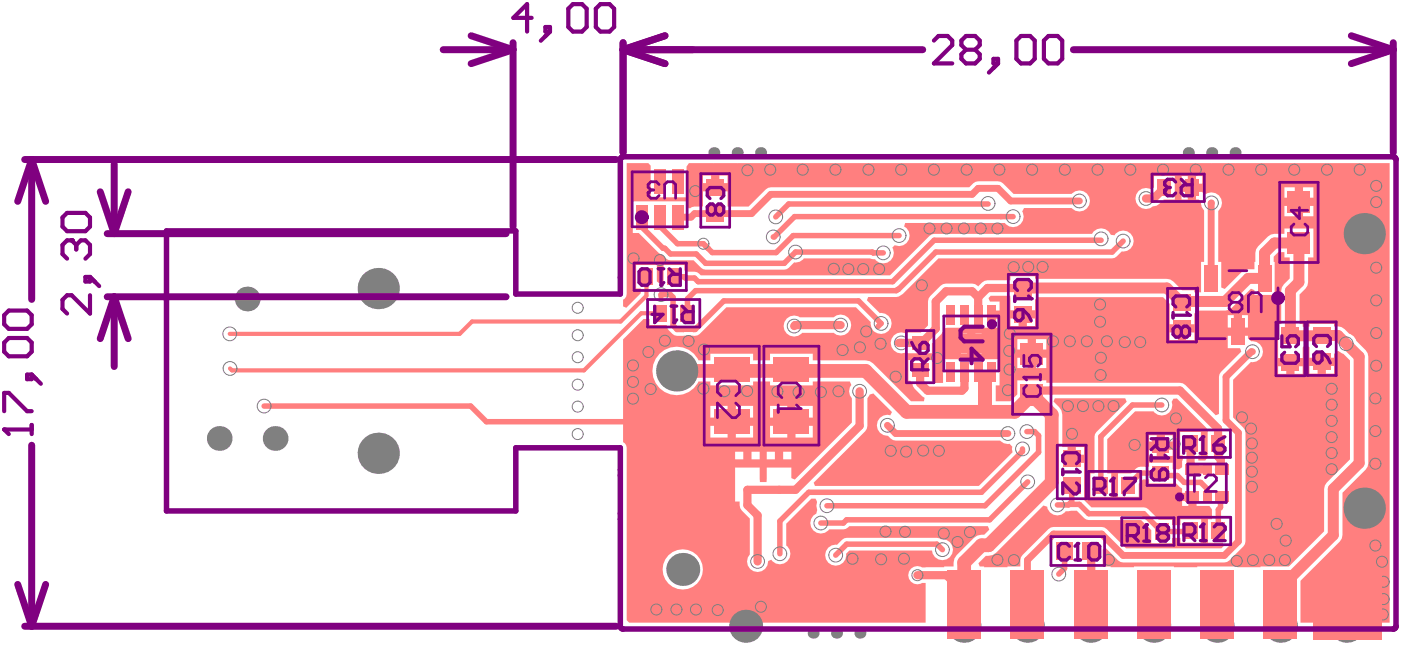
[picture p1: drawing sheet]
<svg xmlns="http://www.w3.org/2000/svg" width="169mm" height="78mm" viewBox="0 0 169 78" stroke-linecap="round" stroke-linejoin="round" font-family="sans-serif">
<g fill="#ff7f7f">
<path d="M118.2 45h1.7v4.9h-1.7z"/>
<path d="M115 40.3h4.8v2.4h-4.8z"/>
<path d="M105.1 47.7l.5-.1 2.2 2.2-.2 .4a1.26 1.26 0 0 0-1.6 1.1 1.26 1.26 0 0 0 1.3 1.4l.6 .5h.4h12.6a1.16 1.16 0 0 0 1.1 .4l.4 .4-.1 .3 .1 .4-4.1 4h-19.8l-.2-.4 6.3-6.2 .2-.3v-.3v-3.4z"/>
<path d="M127.5 48.1h8.5l.2 .5-3.9 3.9v4.7h-.5v2.9h2.5v-2.9h-.5v-4.1l3.4-3.4h2.2a1.26 1.26 0 0 0 1.6 .4 1.26 1.26 0 0 0 .6-1.5l.2-.4h.4l3.7 3.6 .1 3.5-.3 .4h-.9v-.7h.3v-2.8h-2.5v2.8h.4v.7h-.1v.7l-.1 .1-.3 .2h-.8v-.8h-2.8v.5a1.83 1.83 0 0 0-2.2 .8h-1.6v2.9h2.5v-1.6l.6-.6h.7v.5h3.2l.8 .6v.6h1.2v.5h.5v1h1.6l.3 .5v1.2h-.5v2.8h1.8l.1 .4-.3 .3h-11.5l-2.6-2.5-.3-.1h-5.9l-.3 .1-.3 .1-3.1 3.2-.2 .3-.1 .3v.8h-1.5v.1h-2.8v-.1h-.6l-.1-.4 .9-.9 .8-.1 .4-.3 5.7-5.7 .5 .1a1.24 1.24 0 0 0 .9 1.1 1.24 1.24 0 0 0 1.3-.5l1.3-.1 1 .9 .5 .3h6.3l1.3 1.2v1.6h2.5v-.7h1v.6h2.5v-2.8h-2.5v.7h-1v-.7h-1.6l-1.6-1.4-6.6-.1-.8-.8-.1-4.6h-1.5v-.5h-.5v-1.4h-.6v-3.9l-.1-.5-.3-.4-.7-.7zM140.8 52.6v.8h.9v-.8zM138.9 52.6v.8h.9v-.8zM130 54v1h1v-1zM140.8 54.4v.7h.9v-.7zM138.9 54.4v.7h.9v-.7zM142.9 60.6v.5h.7v-.5z"/>
<path d="M75.7 19.7h2.7l.2 .3v3.8h4.4v-3.7l.3-.4h84.7v55.6h-10.8v-5.1l4.7-4.7 .3-.4 .1-.4v-5.1l2.8-2.8 .2-.4 .1-.4v-12.9l-.1-.4-.2-.4-1.2-1.1a1.14 1.14 0 0 0-.8-.9 1.75 1.75 0 0 0-1.9-.9v-.3h-2.9v.4h-.8v-.3h-.4v-3.6l.9-1.1 .1-.4v-3h.6v-3.5h-3.5v.7h-1.2h-.4l-.3 .3-1.2 1.2-.3 .3-.1 1.5h-.1v.9l-1.1 .1-.4 .3-2.1 2-.4-.2v-3.1h-.4v-6.1a1.26 1.26 0 0 0 .2-1.7 1.26 1.26 0 0 0-1.7-.3l-.4-.3h-.7v.9h.3l.3 .3a1.19 1.19 0 0 0 .3 1v6.2h-.3v3.7h-.8v-.2h-1.5l-1.1-1.1-.3-.2-.5-.1h-15.9v-.3h-3v.5h-2.7h-.4l-.8 .7-.3-.3h-.4h-3.2h-.3l-.3 .2-1.5 1.6v.3v2.9l-.9 .9-1.9 .1a1.27 1.27 0 0 0-1.7 1.1 1.27 1.27 0 0 0 1.7 1.2l3.2 .1v-1.2l1.2-1.1 .2-.3v-.4l.4-.1h5v-1.6h.5v-.5h.9v-1.1h-1.2l-.1-.4 .2-.3h2.4v1.8h3v-1.3l.3-.3h15.2l.8 .8v2.5h3v-1.3l.2-.4h3.5h.4l.4-.3 2.3-2.3 .4 .2v.5h2.5v-4h-.2v-.6l.6-.5h.7v.6h.7v2.6l-.7 .7-.3 .3v.4v4.1h-.4v4.1h3v-1.3l.3-.3h.1l.4 .3v1.2h2.9v-.4l.5-.4 .7 .3 .8 .9v11.9l-2.8 2.8-.3 .4-.1 .4v5.1l-4.2 4.3h-3.5v.1h-2.8v-.1h-4.8v.1l-7.6-.1v.1h-2.9v-.1h-.8l-.1-.4v-1.7l.4-.1 1.4 1.4 .3 .2 .4 .1h12.2l.3-.1 .3-.2 1.7-1.7 .2-.2v-.4v-13.1v-.3l-.2-.3-1.3-1.3v-4.5l2.2-2.2a1.26 1.26 0 0 0 1.5-1.2 1.26 1.26 0 0 0-1.4-1.2l-.5-.4v-.3h-2.4v1.5h1.4l.2 .4-2.6 2.7-.1 .3v4.5l-.4 .2-3.6-3.7-.3-.2h-.4h-16.1v-.3h-3.5v1.7l-.9 .8h-1.8v-1.9h.5v-3.2h-6.8v2.9h-1.1l-.3-.3v-2.5h-2.8v2.5h.2l.3 .3v.4l.3 .3 1.2 1.1-.1 .4h-1.6l-4.6-4.6-.4-.2-.5-.1h-6.4v-.9h-5.1v.9h-2.1v-.9h-5.1v.9h-1.5l-.1-.2a2.93 2.93 0 0 0-4.4-.8 2.93 2.93 0 0 0 .1 4.5 2.93 2.93 0 0 0 4.4-1h1.5v.5h5.1v-.5h2.1v.5h5.1v-.5h4.5l.2 .4a1.2 1.2 0 0 0 .1 1.6v3l-6.9 6.9-.5-.2v-1.3h-2.9l-.1 1.8h-.8v-1.8h-3v4.1h.6l.1 .8 1.1 1.3v4.3a1.27 1.27 0 0 0 .5 2.1 1.27 1.27 0 0 0 1.7-1.3l.4-.2 .2 .2a1.27 1.27 0 0 0 1.8 0 1.27 1.27 0 0 0-.2-1.9v-2.6l3.1-3h.5l.2 .4-.1 .4a.85 .85 0 0 1-.4 1.2 1.27 1.27 0 0 0 .1 1.9 1.27 1.27 0 0 0 1.8-.2h1.7l.3-.1 .4-.3h16.8l.2 .4-.6 .6-.9 .1-.4 .3-2.1 2.1-.2 .4-.1 1-3.4 .1h-.5l-.1-.1a1.1 1.1 0 0 0-1.5 1.1 1.1 1.1 0 0 0 1.6 .9h.5v4.8h-35.9l-.3-.3v-20.9v-.3l-.4-.4v-12.4l2.5-2.5h.7v.8h2.1a1.65 1.65 0 0 0 2.1 1.3h1.3l.6-.2 3.2-3.3h15.6l1.8 1.8a1.27 1.27 0 0 0 1.2 1.5 1.27 1.27 0 0 0 1.4-1.4 1.27 1.27 0 0 0-1.5-1.2l-1.5-1.5 .1-.4 3.7-.1 .5-.3 4.3-4.3h21l.6-.2 .6-.6a1.26 1.26 0 0 0 1.3-1.8 1.26 1.26 0 0 0-2.2-.2h-.4l-.3-.4a1.26 1.26 0 0 0-2 .3h-19.4l-5 5h-22.9l-.5-.4-1.1-.1-.4-.1v-.7h-2.5v2.1l-.4 .2-.4-.3v-2h-2.5v2.9h.5v.6l-1.7 1.7-.4-.2v-.8l.4-.4v-.3zM86.9 21.2v.9h1v-.9zM85 21.2v.9h.9v-.9zM144.6 21.3v.9h.7v-.9zM142.8 21.3v.9h.8v-.9zM137.6 23.1a1.3 1.3 0 0 0 0 1.8 1.3 1.3 0 0 0 1.8 0h.4l.3-.2 .5-.6h1.4v-2.8h-2.5v1.3l-.3 .3a1.22 1.22 0 0 0-1.6 .2zM157.5 22.6v1.3h1.2v-1.3zM155.2 22.6v1.3h1.3v-1.3zM142.8 23.2v.9h.8v-.9zM76.5 24.3v3.9h.7l2.4 2.4 .4 .1 .7 .7 3.1 .1 .9 .9 .6 .2h9.5l.5-.2 .7-.7a1.13 1.13 0 0 0 1.1-.5h8.1l.6 .1a1.25 1.25 0 0 0 1.7 .3 1.25 1.25 0 0 0 .3-1.7l.4-.3a1.26 1.26 0 0 0 1.6-.6 1.26 1.26 0 0 0-.5-1.6l.1-.5h12.1a1.25 1.25 0 0 0 1.7 .3 1.25 1.25 0 0 0 .3-1.6l.3-.5h5.7a1.27 1.27 0 0 0 1.9 .1 1.27 1.27 0 0 0 0-1.8 1.27 1.27 0 0 0-1.9 0h-7l-1.5-1.4-2.8-.1-.3 .1-.3 .2-.4 .4h-24l-.4 .1-.2 .2-2.1 2.1h-2.6v-1.9h-2.9v1.9h-1l-.6 .2-.4-.2v-.7zM157.5 24.9v1.2h1.2v-1.2zM155.2 24.9v1.2h1.3v-1.2zM95.1 38.5a1.27 1.27 0 0 0 0 1.8 1.27 1.27 0 0 0 1.8-.1h3.9a1.27 1.27 0 0 0 1.7 0 1.27 1.27 0 0 0 0-1.8 1.27 1.27 0 0 0-1.7 0h-4.1a1.22 1.22 0 0 0-1.6 .1zM124.1 38.5v.9h1v-.9zM122.1 38.5v.9h1v-.9zM150.1 38.1v1.5h.7v-1.5zM148.4 38.1v1.5h.7v-1.5zM120.4 38.5v1.1h.4v-1.1zM117.9 40.3v.7h.8v-.7zM116.1 40.3v.7h.8v-.7zM143.4 40.2v.9h1v-.9zM141.4 40.2v.9h1v-.9zM125.2 41v1.2h1.3v-1.2zM123 41v1.2h1.2v-1.2zM117.9 42v.8h.8v-.8zM116.1 42v.8h.8v-.8zM125.2 43.2v1.3h1.3v-1.3zM123 43.2v1.3h1.2v-1.3zM160.3 44.2v1h.9v-1zM158.3 44.2v1h1v-1zM156.5 44.3v.9h1v-.9zM154.5 44.3v.9h1v-.9zM96.2 49.1v1.4h2v-1.4zM88.9 49.1v1.4h2.1v-1.4zM93.1 49.1v1.4h2.1v-1.4zM85.9 49.1v1.4h2v-1.4zM96.2 51.5v1.4h2v-1.4zM93.1 51.5v1.4h2.1v-1.4zM88.9 51.5v1.4h2.1v-1.4zM85.9 51.5v1.4h2v-1.4zM94.7 54.6v.9h.9v-.9zM92.7 54.6v.9h1v-.9zM90.8 54.6v.9h1v-.9zM88.8 54.6v.9h1v-.9zM100.1 66.2a1.27 1.27 0 0 0 .5 2.1 1.27 1.27 0 0 0 1.7-1.4l.4-.4h10a1.27 1.27 0 0 0 1.3 1.2 1.27 1.27 0 0 0 1.2-1.4 1.27 1.27 0 0 0-1.5-1.1l-.5-.2h-10.9l-.5 .2-.6 .7h-.7zM80.1 68.8a2.45 2.45 0 0 0 4.9 0 2.45 2.45 0 0 0-4.9 0z"/>
</g>
<path d="M78.1 33.4v2.3M79.8 37.2v.7M27.8 44.5l.2 .3" fill="none" stroke="#ff7f7f" stroke-width=".51"/>
<path d="M79.7 26.2v1.1l2.2 2.2M79.9 35.8v-.2h1.1l.3 .3M80.1 30h.3l.6 .7M81.5 33.4h1.2l.1 .2h1.1M81.8 39.8h2.2M84.1 35.1l-1 1v1.1M85 29.5l1.1 1M95.9 28.5l-2.1 2M96 26.2l-2.4 2.4h-.1M96.2 30.5l-1.4 1.3M102.3 62.8l-.4 .4h-2.7" fill="none" stroke="#ff7f7f" stroke-width=".66"/>
<path d="M81.9 26.2h1.6" fill="none" stroke="#ff7f7f" stroke-width=".83"/>
<path d="M103.9 47.3v4.2M108.7 41.4h.2" fill="none" stroke="#ff7f7f" stroke-width="1"/>
<circle cx="108.7" cy="41.4" r=".5" fill="#ff7f7f"/>
<path d="M105.5 30.5l1.3 .1M108.6 35l-.3 .1" fill="none" stroke="#ff7f7f" stroke-width=".66"/>
<circle cx="105.5" cy="30.5" r=".33" fill="#ff7f7f"/>
<g fill="none" stroke="#ff7f7f" stroke-width=".66">
<path d="M77.6 26.2v1.2l2.5 2.6M81 30.7h3.2l1.1 1.1M81.3 35.9v3.4l.5 .5M81.9 29.5h3.1M83.9 33.6l.5 .4M86.1 30.5h7.7M95.9 28.5h12.8M96 26.2h26.5M96.2 30.5h9.2h.1M106.5 39.1l-.4 .4M119.4 24.7h-24.1l-1.5 1.5M123.6 38h-3.7v2.9l-.6 .6"/>
<path d="M135.8 29.1l-1.4 1.4M142.9 39.7h2.9l.4 .4h3.4M56.9 49.1l1.9 1.9M117.4 41.5h3.8l1.2 1.2M123.6 54.3v.3l-5 4.9M124.1 52.2h.9M124.2 58.2l-4.6 4.6h-17.3M125.5 52.7v2M129.5 58.6v2l-.4 .4h-1.3M129.6 52.4l-.1 3M136.4 58.6l1.4-1.4h2.5l.3 .3h1.7l.8 .8h2l.8 .8v1M137.1 53.8l.1 .1h3.1"/>
<path d="M140.4 48.9h-3.5l-3.8 3.9v5.8M94.3 63v3.9M99.9 61.1h19.2M113.9 66.4l-.7-.6h-10.9l-1.3 1.3M128.7 66.6v2.1l-.7 .7M129.2 61h1.3l1.1 1.1h6.6l2.2 2.1h3.5M147.3 60.1l.2 .2v1l-.2 .3v2.6"/>
</g>
<path d="M96.1 39.3l-.1 .1M118.2 35.9l-.7-.7h-3.2l-1.2 1.2v3.3l-1.7 1.7h-2.5M118.2 35.9v2.1M123.6 34.8h-4.2l-1.2 1.1M140.7 22.7l-1.3 1.3M90.3 59.2v1.9l1.3 1.2M94.2 59.2h2M116.6 45v1.9l-.3 .3h-4.2M124.7 47.7l.5-.5h17.4l4.6 4.6v3.4l.4 .3v1l-.3 .2M143.9 53.6v2.6l.6 .5h1.4M110.9 69.5h3.5l2.1 2.1v.8" fill="none" stroke="#ff7f7f" stroke-width="1"/>
<path d="M122.7 49.8l2-2.1 2.4 2.4v8.2M116.5 68v3.6" fill="none" stroke="#ff7f7f" stroke-width="1.7"/>
<path d="M84 25.8l-.5 .4M117.5 23.5l.7-.7h2.4l1.6 1.5M146.4 24.5v9.1M107.3 51.4l1 1M151 42.7h.1M151.4 42.5h-.2l-3 3v5.3l1.5 1.5v13.1l-1.7 1.7h-12.2l-2.6-2.6h-5.9M124.2 67.7v4.7" fill="none" stroke="#ff7f7f" stroke-width=".83"/>
<path d="M141 34.8l1.7 1.6M150.9 33.6l-2.8 2.8M152.8 33.6v-3l1.2-1.2h3v4.7l-1 1v5.5M159.7 40.6l2-.1 2.6 2.6v12.9l-3.1 3.1v5.6M154.8 71v1.4" fill="none" stroke="#ff7f7f" stroke-width="1.3"/>
<path d="M57.1 38.9l-1.5 1.5M77.5 37.9h2.3M78.1 35.7l-3.1 3.2" fill="none" stroke="#ff7f7f" stroke-width=".51"/>
<circle cx="124.7" cy="42.7" r=".33" fill="#ff7f7f"/>
<path d="M84.1 35.1h24.2M85.3 31.8h9.5M106.5 39.1l-2.7-2.7h-16.3l-3.5 3.4M133.1 29h-20.2l-5 5h-23.5M134.4 30.5h-21.3l-4.5 4.5M31.9 49.1h25M58.8 51h29.6M118.6 59.5h-20.8l-3.5 3.5M122.4 42.7h2.3M125 52.2l.5 .5M125.5 54.7l-6.4 6.4" fill="none" stroke="#ff7f7f" stroke-width=".66"/>
<path d="M123.6 34.8h17.4M142.7 36.4h5.4M150.9 33.6h1.9M156 40.6h3.7M161.2 64.7l-6.4 6.3" fill="none" stroke="#ff7f7f" stroke-width="1.3"/>
<path d="M117.5 23.5h-24.3l-2.4 2.3h-6.8M122.2 24.3h8.3M108.3 52.4h13.5M127.3 64.5l-3.1 3.2" fill="none" stroke="#ff7f7f" stroke-width=".83"/>
<path d="M96.1 39.3h5.5M138.5 24h.9M90.3 59.2h3.9M103.9 51.5l-7.7 7.7M111.2 44.8v1.5l.9 .9M91.6 62.3v5.6M131.9 66.6v3.3" fill="none" stroke="#ff7f7f" stroke-width="1"/>
<path d="M57.1 38.9h17.9M77.5 37.9l-6.9 6.9h-42.6M27.8 40.4h27.8" fill="none" stroke="#ff7f7f" stroke-width=".51"/>
<path d="M81.8 44.8h22.8l5 5h13.1M127.1 58.3l-7.6 7.6h-.9l-2.1 2.1" fill="none" stroke="#ff7f7f" stroke-width="1.7"/>
<g fill="none" stroke="#808080" stroke-width=".12">
<circle cx="69.8" cy="37.2" r=".66"/>
<circle cx="76.6" cy="31.2" r=".66"/>
<circle cx="79.8" cy="31.4" r=".66"/>
<circle cx="79.9" cy="35.6" r=".83"/>
<circle cx="84" cy="23.1" r=".66"/>
<circle cx="85" cy="29.5" r=".66"/>
<circle cx="90.3" cy="20.6" r=".66"/>
<circle cx="93.1" cy="20.5" r=".66"/>
<circle cx="93.5" cy="28.6" r=".83"/>
<circle cx="93.8" cy="26.2" r=".83"/>
<circle cx="96" cy="39.4" r=".83"/>
<circle cx="96.2" cy="30.5" r=".83"/>
<circle cx="97" cy="20.5" r=".66"/>
<circle cx="100.8" cy="32.5" r=".66"/>
<circle cx="101" cy="20.5" r=".66"/>
<circle cx="101.6" cy="39.3" r=".83"/>
<circle cx="102.5" cy="32.5" r=".66"/>
<circle cx="104.3" cy="32.5" r=".66"/>
<circle cx="105" cy="20.5" r=".66"/>
<circle cx="106.3" cy="32.5" r=".66"/>
<circle cx="106.5" cy="39.1" r=".83"/>
<circle cx="106.8" cy="30.6" r=".83"/>
<circle cx="108.7" cy="28.5" r=".83"/>
<circle cx="108.9" cy="20.5" r=".66"/>
<circle cx="111.4" cy="34.5" r=".66"/>
<circle cx="112.3" cy="27.6" r=".66"/>
<circle cx="112.9" cy="20.5" r=".66"/>
<circle cx="114.4" cy="27.6" r=".66"/>
<circle cx="116.5" cy="27.6" r=".66"/>
<circle cx="116.8" cy="20.5" r=".66"/>
<circle cx="118.5" cy="27.6" r=".66"/>
<circle cx="119.4" cy="24.6" r=".83"/>
<circle cx="120.6" cy="27.6" r=".66"/>
<circle cx="120.8" cy="20.5" r=".66"/>
<circle cx="122.5" cy="26.2" r=".83"/>
<circle cx="122.5" cy="32.3" r=".66"/>
<circle cx="124.3" cy="32.3" r=".66"/>
<circle cx="124.7" cy="20.5" r=".66"/>
<circle cx="126" cy="32.3" r=".66"/>
<circle cx="128.7" cy="20.5" r=".66"/>
<circle cx="130.5" cy="24.3" r=".83"/>
<circle cx="132.7" cy="20.5" r=".66"/>
<circle cx="133" cy="38.9" r=".66"/>
<circle cx="133" cy="36.8" r=".66"/>
<circle cx="133.1" cy="28.9" r=".83"/>
<circle cx="135.8" cy="29.1" r=".83"/>
<circle cx="136.6" cy="20.5" r=".66"/>
<circle cx="138.5" cy="24" r=".83"/>
<circle cx="140.6" cy="20.5" r=".66"/>
<circle cx="144.5" cy="20.5" r=".66"/>
<circle cx="146.4" cy="24.5" r=".83"/>
<circle cx="148.5" cy="20.5" r=".66"/>
<circle cx="152.4" cy="20.5" r=".66"/>
<circle cx="156.4" cy="20.5" r=".66"/>
<circle cx="160.4" cy="20.5" r=".66"/>
<circle cx="164.3" cy="20.5" r=".66"/>
<circle cx="166.3" cy="24.4" r=".66"/>
<circle cx="166.3" cy="36.3" r=".66"/>
<circle cx="166.3" cy="22.5" r=".66"/>
<circle cx="166.3" cy="32.4" r=".66"/>
<circle cx="27.8" cy="40.4" r=".83"/>
<circle cx="27.8" cy="44.5" r=".83"/>
<circle cx="31.9" cy="49.1" r=".83"/>
<circle cx="69.8" cy="46.5" r=".66"/>
<circle cx="69.8" cy="40.5" r=".66"/>
<circle cx="69.8" cy="43.2" r=".66"/>
<circle cx="69.8" cy="52.5" r=".66"/>
<circle cx="69.8" cy="49.1" r=".66"/>
<circle cx="76.5" cy="46.2" r=".66"/>
<circle cx="76.5" cy="44.2" r=".66"/>
<circle cx="76.5" cy="48.2" r=".66"/>
<circle cx="78.4" cy="42.5" r=".66"/>
<circle cx="78.6" cy="47" r=".66"/>
<circle cx="80.4" cy="41.2" r=".66"/>
<circle cx="83.2" cy="41.2" r=".66"/>
<circle cx="85" cy="47" r=".66"/>
<circle cx="85.1" cy="42.2" r=".66"/>
<circle cx="87.5" cy="47.3" r=".66"/>
<circle cx="90.3" cy="47.3" r=".66"/>
<circle cx="94" cy="47.3" r=".66"/>
<circle cx="96.5" cy="47.4" r=".66"/>
<circle cx="99.2" cy="47.4" r=".66"/>
<circle cx="101.3" cy="47.3" r=".66"/>
<circle cx="101.8" cy="42.3" r=".66"/>
<circle cx="103.9" cy="47.3" r=".83"/>
<circle cx="103.9" cy="42" r=".66"/>
<circle cx="104.7" cy="40.1" r=".66"/>
<circle cx="106.4" cy="41.5" r=".66"/>
<circle cx="107.3" cy="51.4" r=".83"/>
<circle cx="107.7" cy="54.5" r=".66"/>
<circle cx="108.3" cy="45.5" r=".66"/>
<circle cx="108.9" cy="41.4" r=".83"/>
<circle cx="109.5" cy="54.6" r=".66"/>
<circle cx="111.6" cy="54.5" r=".66"/>
<circle cx="113.3" cy="43.3" r=".66"/>
<circle cx="113.5" cy="54.5" r=".66"/>
<circle cx="121.8" cy="47.2" r=".66"/>
<circle cx="121.8" cy="52.4" r=".83"/>
<circle cx="122" cy="42.4" r=".66"/>
<circle cx="122" cy="44.7" r=".66"/>
<circle cx="122.1" cy="40.3" r=".66"/>
<circle cx="123.6" cy="54.3" r=".83"/>
<circle cx="124.1" cy="52.2" r=".83"/>
<circle cx="124.2" cy="58.2" r=".83"/>
<circle cx="127.3" cy="41.2" r=".66"/>
<circle cx="129.1" cy="49.1" r=".66"/>
<circle cx="129.3" cy="41.2" r=".66"/>
<circle cx="129.6" cy="52.4" r=".66"/>
<circle cx="130.9" cy="49.1" r=".66"/>
<circle cx="131.4" cy="41.2" r=".66"/>
<circle cx="132.8" cy="49.1" r=".66"/>
<circle cx="133" cy="45.3" r=".66"/>
<circle cx="133.1" cy="43.2" r=".66"/>
<circle cx="133.8" cy="41.2" r=".66"/>
<circle cx="134.6" cy="49.1" r=".66"/>
<circle cx="136" cy="41.3" r=".66"/>
<circle cx="137.1" cy="53.8" r=".66"/>
<circle cx="137.8" cy="41.3" r=".66"/>
<circle cx="140.4" cy="48.9" r=".83"/>
<circle cx="142" cy="53.7" r=".66"/>
<circle cx="142.1" cy="50.6" r=".66"/>
<circle cx="150.1" cy="50.4" r=".66"/>
<circle cx="151.2" cy="51.8" r=".66"/>
<circle cx="151.3" cy="57" r=".66"/>
<circle cx="151.3" cy="55.3" r=".66"/>
<circle cx="151.3" cy="53.6" r=".66"/>
<circle cx="151.3" cy="58.8" r=".66"/>
<circle cx="151.4" cy="42.5" r=".83"/>
<circle cx="161" cy="48.9" r=".66"/>
<circle cx="161" cy="56.7" r=".66"/>
<circle cx="161" cy="54.8" r=".66"/>
<circle cx="161" cy="50.9" r=".66"/>
<circle cx="161" cy="52.8" r=".66"/>
<circle cx="161" cy="47" r=".66"/>
<circle cx="162.7" cy="41.5" r=".83"/>
<circle cx="166.2" cy="48.1" r=".66"/>
<circle cx="166.2" cy="52.1" r=".66"/>
<circle cx="166.2" cy="56" r=".66"/>
<circle cx="166.3" cy="40.3" r=".66"/>
<circle cx="166.3" cy="44.2" r=".66"/>
<circle cx="79.3" cy="73.7" r=".66"/>
<circle cx="81.8" cy="73.7" r=".66"/>
<circle cx="84.1" cy="73.7" r=".66"/>
<circle cx="86.7" cy="73.7" r=".66"/>
<circle cx="91.6" cy="67.9" r=".83"/>
<circle cx="92" cy="73.3" r=".66"/>
<circle cx="94.3" cy="66.9" r=".83"/>
<circle cx="99.2" cy="63.2" r=".83"/>
<circle cx="99.9" cy="61.1" r=".83"/>
<circle cx="101" cy="67.1" r=".83"/>
<circle cx="103" cy="67.5" r=".66"/>
<circle cx="106.5" cy="67.6" r=".66"/>
<circle cx="107" cy="64.2" r=".66"/>
<circle cx="109.3" cy="67.5" r=".66"/>
<circle cx="109.4" cy="64.3" r=".66"/>
<circle cx="110.9" cy="69.5" r=".66"/>
<circle cx="113.9" cy="66.4" r=".83"/>
<circle cx="114.1" cy="64.5" r=".66"/>
<circle cx="115.7" cy="65.5" r=".66"/>
<circle cx="117.2" cy="64.3" r=".66"/>
<circle cx="120.6" cy="67.7" r=".66"/>
<circle cx="122.6" cy="67.7" r=".66"/>
<circle cx="127.8" cy="61" r=".83"/>
<circle cx="128" cy="69.4" r=".83"/>
<circle cx="131.9" cy="69.9" r=".66"/>
<circle cx="134" cy="67.7" r=".66"/>
<circle cx="139.5" cy="69.9" r=".66"/>
<circle cx="147.1" cy="70.6" r=".66"/>
<circle cx="149.5" cy="67.8" r=".66"/>
<circle cx="151.4" cy="67.7" r=".66"/>
<circle cx="153.4" cy="67.7" r=".66"/>
<circle cx="154.3" cy="63.3" r=".66"/>
<circle cx="155.3" cy="67.7" r=".66"/>
<circle cx="155.4" cy="65.3" r=".66"/>
<circle cx="166.2" cy="65.9" r=".66"/>
<circle cx="167" cy="67.9" r=".66"/>
<circle cx="167.1" cy="74.3" r=".66"/>
<circle cx="167.2" cy="72.4" r=".66"/>
<circle cx="167.2" cy="70.3" r=".66"/>
</g>
<g fill="#808080">
<circle cx="101.1" cy="76.5" r=".66"/>
<circle cx="154.8" cy="75.7" r="1.99"/>
<circle cx="162.8" cy="75.7" r="1.99"/>
<circle cx="26.5" cy="53" r="1.5"/>
<circle cx="33.3" cy="53" r="1.5"/>
<circle cx="89.1" cy="18.5" r=".66"/>
<circle cx="86.3" cy="18.5" r=".66"/>
<circle cx="143.6" cy="18.5" r=".66"/>
<circle cx="149.3" cy="18.5" r=".66"/>
<circle cx="146.5" cy="18.5" r=".66"/>
<circle cx="29.9" cy="36.1" r="1.5"/>
<circle cx="90.1" cy="75.7" r="1.99"/>
<circle cx="82.5" cy="68.8" r="1.99"/>
<circle cx="116.5" cy="75.7" r="1.99"/>
<circle cx="98.3" cy="76.5" r=".66"/>
<circle cx="103.9" cy="76.5" r=".66"/>
<circle cx="124.2" cy="75.7" r="1.99"/>
<circle cx="131.8" cy="75.7" r="1.99"/>
<circle cx="139.5" cy="75.7" r="1.99"/>
<circle cx="45.7" cy="54.8" r="2.49"/>
<circle cx="81.8" cy="44.8" r="2.49"/>
<circle cx="91.9" cy="18.5" r=".66"/>
<circle cx="164.9" cy="28.2" r="2.49"/>
<circle cx="45.7" cy="34.9" r="2.49"/>
<circle cx="164.9" cy="61.4" r="2.49"/>
<circle cx="147.1" cy="75.7" r="1.99"/>
</g>
<g fill="#ff7f7f">
<path d="M81.2 20.4h1.4v3h-1.4z" fill-rule="evenodd"/>
<path d="M79.1 20.4h1.3v3h-1.3z" fill-rule="evenodd"/>
<path d="M85.4 21.6h2.1v2h-2.1z" fill-rule="evenodd"/>
<path d="M128.5 54.5h2.1v1.9h-2.1z" fill-rule="evenodd"/>
<path d="M136.2 63.2h1.7v2h-1.7z" fill-rule="evenodd"/>
<path d="M143.1 63.2h1.7v2h-1.7z" fill-rule="evenodd"/>
<path d="M139.6 63.2h1.6v2h-1.6z" fill-rule="evenodd"/>
<path d="M143.3 56.1h1.7v1.3h-1.7z" fill-rule="evenodd"/>
<path d="M139.3 53h2v1.7h-2z" fill-rule="evenodd"/>
<path d="M139.3 56.3h2v1.7h-2z" fill-rule="evenodd"/>
<path d="M141.8 35.5h2.1v2h-2.1z" fill-rule="evenodd"/>
<path d="M139.9 21.7h1.7v2h-1.7z" fill-rule="evenodd"/>
<path d="M143.2 21.7h1.7v2h-1.7z" fill-rule="evenodd"/>
<path d="M146.4 63.2h1.7v2h-1.7z" fill-rule="evenodd"/>
<path d="M146.8 56.1h1.7v1.3h-1.7z" fill-rule="evenodd"/>
<path d="M154.9 39.6h2.1v2h-2.1z" fill-rule="evenodd"/>
<path d="M154.9 42.8h2.1v2h-2.1z" fill-rule="evenodd"/>
<path d="M155.7 28h2.6v2.7h-2.6z" fill-rule="evenodd"/>
<path d="M82.3 36.9h1.6v2h-1.6z" fill-rule="evenodd"/>
<path d="M78.9 36.9h1.7v2h-1.7z" fill-rule="evenodd"/>
<path d="M79.1 24.8h1.3v2.9h-1.3z" fill-rule="evenodd"/>
<path d="M81.2 24.8h1.4v2.9h-1.4z" fill-rule="evenodd"/>
<path d="M80.6 32.5h1.7v1.9h-1.7z" fill-rule="evenodd"/>
<path d="M86.3 49.5h4.3v3h-4.3z" fill-rule="evenodd"/>
<path d="M86.3 43.2h4.3v3h-4.3z" fill-rule="evenodd"/>
<path d="M85.4 24.8h2.1v2h-2.1z" fill-rule="evenodd"/>
<path d="M116.1 36.9h1v2.3h-1z" fill-rule="evenodd"/>
<path d="M114.4 36.9h1v2.3h-1z" fill-rule="evenodd"/>
<path d="M114.4 43.8h1v2.4h-1z" fill-rule="evenodd"/>
<path d="M116.1 43.8h1v2.4h-1z" fill-rule="evenodd"/>
<path d="M119.4 36.9h1v2.3h-1z" fill-rule="evenodd"/>
<path d="M119.4 43.8h1v2.4h-1z" fill-rule="evenodd"/>
<path d="M127.7 65.5h2v2.2h-2z" fill-rule="evenodd"/>
<path d="M128.5 57.6h2.1v2h-2.1z" fill-rule="evenodd"/>
<path d="M132.2 57.6h1.7v2h-1.7z" fill-rule="evenodd"/>
<path d="M135.6 57.6h1.6v2h-1.6z" fill-rule="evenodd"/>
<path d="M141.8 38.7h2.1v2h-2.1z" fill-rule="evenodd"/>
<path d="M143.3 59.4h1.7v1.3h-1.7z" fill-rule="evenodd"/>
<path d="M143.1 52.6h1.6v2h-1.6z" fill-rule="evenodd"/>
<path d="M148.8 38.5h1.6v3.2h-1.6z" fill-rule="evenodd"/>
<path d="M146.8 59.4h1.7v1.3h-1.7z" fill-rule="evenodd"/>
<path d="M146.4 52.6h1.7v2h-1.7z" fill-rule="evenodd"/>
<path d="M145.6 32.1h1.6v3.1h-1.6z" fill-rule="evenodd"/>
<path d="M152.8 68.9h4v8.3h-4z" fill-rule="evenodd"/>
<path d="M155.7 23.1h2.6v2.6h-2.6z" fill-rule="evenodd"/>
<path d="M76.9 20.4h1.3v3h-1.3z" fill-rule="evenodd"/>
<path d="M116.6 40.7h1.6v1.6h-1.6z" fill-rule="evenodd"/>
<path d="M110.2 43.9h2v1.7h-2z" fill-rule="evenodd"/>
<path d="M110.2 40.6h2v1.7h-2z" fill-rule="evenodd"/>
<path d="M145.4 56.1h1v1.3h-1z" fill-rule="evenodd"/>
<path d="M123.4 46.4h2.6v2.6h-2.6z" fill-rule="evenodd"/>
<path d="M123.4 41.4h2.6v2.7h-2.6z" fill-rule="evenodd"/>
<path d="M122.6 33.8h2.1v2h-2.1z" fill-rule="evenodd"/>
<path d="M158.7 39.6h2.1v1.9h-2.1z" fill-rule="evenodd"/>
<path d="M158.7 42.7h2.1v2h-2.1z" fill-rule="evenodd"/>
<path d="M76.9 24.8h1.3v2.9h-1.3z" fill-rule="evenodd"/>
<path d="M77.3 32.5h1.7v1.9h-1.7z" fill-rule="evenodd"/>
<path d="M114.5 68.9h4v8.3h-4z" fill-rule="evenodd"/>
<path d="M117.7 36.9h1v2.3h-1z" fill-rule="evenodd"/>
<path d="M117.7 43.8h1v2.4h-1z" fill-rule="evenodd"/>
<path d="M129.8 68.9h4v8.3h-4z" fill-rule="evenodd"/>
<path d="M137.5 68.9h4v8.3h-4z" fill-rule="evenodd"/>
<path d="M122.2 68.9h4v8.3h-4z" fill-rule="evenodd"/>
<path d="M130.9 65.5h2v2.2h-2z" fill-rule="evenodd"/>
<path d="M145.4 59.4h1v1.3h-1z" fill-rule="evenodd"/>
<path d="M122.6 37h2.1v2h-2.1z" fill-rule="evenodd"/>
<path d="M158.8 69h8.3v8.3h-8.3z" fill-rule="evenodd"/>
<path d="M152 32.1h1.6v3.1h-1.6z" fill-rule="evenodd"/>
<path d="M93.5 49.5h4.3v3h-4.3z" fill-rule="evenodd"/>
<path d="M93.5 43.2h4.3v3h-4.3z" fill-rule="evenodd"/>
<path d="M145.1 68.9h4v8.3h-4z" fill-rule="evenodd"/>
</g>
<path d="M168.7 75.7v-56.4l-.1-.3-93.3-.1-.2 .1-.1 .3v16.2h-12.7v-7.6h-42.2v33.9h42.2v-7.7h12.7v21.6l.1 .3h.2h93.1M168.7 75.7v.2l-.3 .1" fill="none" stroke="#800080" stroke-width=".66"/>
<g fill="none" stroke="#800080" stroke-width=".33">
<path d="M76.4 20.8h6.7v6.6h-6.7zM76.6 31.8h6.4v3.3h-6.4zM78.3 36.2h6.3v3.3h-6.3zM78.3 23.3v.3l.4 .4h.6l.4-.4M80.3 24v-1.7l.4-.3h.6l.4 .3v1.7M84.7 21h3.5v6.5h-3.5zM109.6 40h3.3v6.3h-3.3zM114.1 38.2h6.6v6.6h-6.6zM121.9 33.2h3.5v6.4h-3.5zM139.2 21h6.4v3.4h-6.4zM141.1 34.9h3.5v6.4h-3.5zM144.8 34.8v6.1h3.3"/>
<path d="M148.5 32.7h2.2M154.2 38.9h3.5v6.5h-3.5zM154.5 34.8v6.1h-3.4M154.7 22h4.6v9.7h-4.6zM158 38.9h3.5v6.5h-3.5zM85.1 41.8h6.7v12h-6.7zM92.3 41.8h6.7v12h-6.7zM122.4 40.4h4.6v9.7h-4.6zM127.8 53.8h3.5v6.5h-3.5zM131.6 57h6.3v3.3h-6.3zM138.6 52.4h3.4v6.3h-3.4zM142.4 52h6.3v3.3h-6.3z"/>
<path d="M143.6 56.1h4.6v4.6h-4.6zM127 64.9h6.5v3.4h-6.5zM135.6 62.6h6.3v3.3h-6.3zM142.4 62.5h6.3v3.3h-6.3z"/>
</g>
<g fill="none" stroke="#800080" stroke-width=".84">
<path d="M3 19.3h71.5M3.8 19.3l1.7 5M3.8 19.3v16.9M3.8 19.3l-1.7 5M13.8 19.8v8.4M53.6 6h8.4M56.9 4.3l5.1 1.7M62 5.2v22.2M62 6l-5.1 1.7M75.3 5.2v13.2M75.3 6h36.2M75.3 6l5.1 1.7"/>
<path d="M80.4 4.3l-5.1 1.7M129.7 6h38.7M163.3 4.3l5.1 1.7M168.4 5.2v13.2M168.4 6l-5.1 1.7M12.1 23.2l1.7 5M13 35.9h48.2M13 28.2h48.2M13.8 35.9v8.4M13.8 35.9l1.7 5M13.8 35.9l-1.7 5M15.5 23.2l-1.7 5"/>
<path d="M3.8 53.8v21.9M2.1 70.6l1.7 5.1M3 75.7h71.5M5.5 70.6l-1.7 5.1"/>
</g>
<circle cx="78.3" cy="23.3" r=".17" fill="#800080"/>
<path d="M78.7 23l-.4 .3M78.7 23h.3M79.7 22.3l-.4-.3h-.6l-.4 .3v.3l.4 .4M94.1 48.9v.9M94.1 49.4h2.6M94.5 48.1l-.4-.5v-.9l.4-.4h1.8l.4 .4v.9l-.4 .5" fill="none" stroke="#800080" stroke-width=".33"/>
<circle cx="96.7" cy="49.4" r=".17" fill="#800080"/>
<path d="M96.3 48.9l.4 .5" fill="none" stroke="#800080" stroke-width=".33"/>
<path d="M140.8 23v.3l.3 .4h.7l.3-.4M142.8 21.7l.6 .6M144.1 21.7v2h-1l-.3-.4v-.6l.3-.4h1" fill="none" stroke="#800080" stroke-width=".4"/>
<circle cx="140.8" cy="23" r=".2" fill="#800080"/>
<path d="M81.1 37h.7M81.5 37v2M82.5 37l.6 .7M83.8 37v2h-1l-.3-.3v-.7l.3-.3h1M141.1 22.7l-.3 .3M141.1 22.7h.3M142.1 22l-.3-.3h-.7l-.3 .3v.3l.3 .4M154.9 40.6v1.3h1l-.3-.7v-.3l.3-.3h.7l.3 .3v.7l-.3 .3M155.3 42.6l-.4 .3v.7l.4 .3h1.3l.3-.3v-.7l-.3-.3" fill="none" stroke="#800080" stroke-width=".4"/>
<circle cx="81.5" cy="39" r=".2" fill="#800080"/>
<path d="M79.1 37v2l1-1h-1.3M81.8 38.7l-.3 .3M85.8 24l-.3-.3v-.7l.3-.3h1.3l.4 .3v.7l-.4 .3M86.5 25l.3-.3h.3l.4 .3v.6l-.4 .4h-.3l-.3-.4M86.5 25l-.4-.3h-.3l-.3 .3v.6l.3 .4h.3l.4-.4M86.5 25v.6M128.5 56.7v.7M128.5 57h1.9M128.8 56l-.3-.3v-.6l.3-.4h1.3l.3 .4v.6l-.3 .3" fill="none" stroke="#800080" stroke-width=".4"/>
<path d="M87.2 47.8l-.5-.4v-.9l.5-.4h1.7l.5 .4v.9l-.5 .4M88.9 48.7l.5 .5v.8l-.5 .5h-.4l-1.8-1.8v1.8" fill="none" stroke="#800080" stroke-width=".33"/>
<circle cx="130.4" cy="57" r=".2" fill="#800080"/>
<path d="M130.1 56.7l.3 .3M130.1 58.4l.3 .3v.7l-.3 .3h-.3l-1.3-1.3v1.3M132.2 59.1h1l.4-.3v-.7l-.4-.3h-1v2M132.9 59.1l.7 .7M134.2 59.8h.7M134.6 57.8v2" fill="none" stroke="#800080" stroke-width=".4"/>
<circle cx="134.6" cy="57.8" r=".2" fill="#800080"/>
<path d="M134.6 57.8l-.4 .3M135.9 57.8h1.3v.3l-1.3 1.4v.3M139.1 53h2v1l-.3 .4h-.7l-.3-.4v-1M139.1 55v.7M139.1 55.3h2M139.8 53.7l-.7 .7" fill="none" stroke="#800080" stroke-width=".4"/>
<circle cx="141.1" cy="55.3" r=".2" fill="#800080"/>
<path d="M141.8 37.8v.6M141.8 38.1h2M142.1 37.1l-.3-.3v-.7l.3-.3h1.3l.4 .3v.7l-.4 .3M139.5 56.7l-.4 .3v.7l.4 .3h1.3l.3-.3v-.7l-.3-.3h-.3l-.4 .3v1M140.8 55l.3 .3" fill="none" stroke="#800080" stroke-width=".4"/>
<path d="M156.4 27.1l-.3 .3v.7l.3 .3h1.3l.4-.3v-.7l-.4-.3M157.1 25.1v1.3l-1-1h2" fill="none" stroke="#800080" stroke-width=".33"/>
<circle cx="143.8" cy="38.1" r=".2" fill="#800080"/>
<path d="M142.8 39.8l.3-.4h.3l.4 .4v.6l-.4 .3h-.3l-.3-.3M142.8 39.8l-.4-.4h-.3l-.3 .4v.6l.3 .3h.3l.4-.3M142.8 39.8v.6M143.4 37.8l.4 .3M110.2 41.4l.3 .6 .7 .7M111.2 41.7l.3-.3h.3l.4 .3v.7l-.4 .3h-.6zM111.5 44.7v-1l-.3-.3h-.7l-.3 .3v1h2M112.2 43.4l-.7 .6M143.1 64.7h1l.3-.4v-.6l-.3-.4h-1v2M143.8 64.7l.6 .6M145.1 65.3h.7M145.4 63.3v2" fill="none" stroke="#800080" stroke-width=".4"/>
<circle cx="145.4" cy="63.3" r=".2" fill="#800080"/>
<path d="M136.2 64.7h1l.4-.3v-.7l-.4-.3h-1v2M136.9 64.7l.7 .7M138.2 65.4h.7M138.6 63.4v2M145.4 63.3l-.3 .4M146.8 63.7l.3-.4h.7l.3 .4v.3l-1.3 1.3h1.3" fill="none" stroke="#800080" stroke-width=".4"/>
<circle cx="138.6" cy="63.4" r=".2" fill="#800080"/>
<path d="M122.7 35.8v.6M122.7 36.1h1.9M123 35.1l-.3-.3v-.7l.3-.3h1.3l.3 .3v.7l-.3 .3M138.6 63.4l-.4 .3M140.2 64.4l-.3-.3v-.4l.3-.3h.7l.3 .3v.4l-.3 .3M140.2 64.4l-.3 .3v.4l.3 .3h.7l.3-.3v-.4l-.3-.3M140.2 64.4h.7" fill="none" stroke="#800080" stroke-width=".4"/>
<circle cx="124.6" cy="36.1" r=".2" fill="#800080"/>
<path d="M122.7 37.8l.3-.4h.6v1l-.3 .4h-.3l-.3-.4zM123.6 37.4l.7 .7 .3 .7M124.3 35.8l.3 .3M158.8 42.9l.3-.4h.7v1l-.3 .4h-.4l-.3-.4zM159.1 41.9l-.3-.4v-.6l.3-.4h1.4l.3 .4v.6l-.3 .4M159.8 42.5l.7 .7 .3 .7" fill="none" stroke="#800080" stroke-width=".4"/>
<path d="M.5 51.9h3.3M3.8 51.4v1.1" fill="none" stroke="#800080" stroke-width=".51"/>
<circle cx=".5" cy="51.9" r=".25" fill="#800080"/>
<path d="M.5 38.1l.6-.6h2.2l.5 .6v1.1l-.5 .5h-2.2l-.6-.5zM.5 51.9l.6 .6M.5 41.4l.6-.5h2.2l.5 .5v1.1l-.5 .6h-2.2l-.6-.6zM.5 49.7v-2.2h.6l2.2 2.2h.5M3.3 45.3h.5v.5h-.5zM3.8 45.3l1.1 1.1" fill="none" stroke="#800080" stroke-width=".51"/>
<path d="M79.6 32.5h.6M79.9 32.5v2M80.9 32.5l.7 .6M82.2 32.5v2h-1l-.3-.4v-.6l.3-.4h1" fill="none" stroke="#800080" stroke-width=".4"/>
<circle cx="79.9" cy="34.5" r=".2" fill="#800080"/>
<path d="M77.2 32.8l.4-.3h.6l.4 .3v1.3l-.4 .4h-.6l-.4-.4zM80.2 34.1l-.3 .4M129.3 66l-.4-.3h-.6l-.4 .3v1.3l.4 .4h.6l.4-.4M129.9 67.7h.7M130.3 65.7v2" fill="none" stroke="#800080" stroke-width=".4"/>
<circle cx="130.3" cy="65.7" r=".2" fill="#800080"/>
<path d="M143.1 54.1h1l.3-.3v-.7l-.3-.3h-1v2M143.7 54.1l.7 .7M145.1 54.8h.6M145.4 52.8v2M130.3 65.7l-.4 .3M131.6 66l.3-.3h.7l.3 .3v1.3l-.3 .4h-.7l-.3-.4z" fill="none" stroke="#800080" stroke-width=".4"/>
<path d="M143.7 57.4h1.3M144.4 57.4v2M145.7 57.7l.3-.3h.7l.3 .3v.4l-1.3 1.3h1.3" fill="none" stroke="#800080" stroke-width=".33"/>
<circle cx="145.4" cy="52.8" r=".2" fill="#800080"/>
<path d="M145.4 52.8l-.3 .3M146.7 53.8h1l.3 .3v.4l-.3 .3h-.6l-.4-.3zM148 52.8l-.6 .3-.7 .7" fill="none" stroke="#800080" stroke-width=".4"/>
<path d="M123.7 45.6h2M124.1 46.6l-.4 .3v.7l.4 .3h1.3l.3-.3v-.7l-.3-.3M125.7 45.3v.6" fill="none" stroke="#800080" stroke-width=".33"/>
<circle cx="123.7" cy="45.6" r=".17" fill="#800080"/>
<path d="M123.7 45.6l.4 .3M123.7 42.9v1.4h1l-.3-.7v-.3l.3-.4h.7l.3 .4v.6l-.3 .4" fill="none" stroke="#800080" stroke-width=".33"/>
<path d="M8.7 29h-.6l-.5 .6v1.1l.5 .6M10.3 33.5h.6v.5h-.6zM10.9 35.7v2.2l-2.2-2.2h-.6l-.5 .5v1.1l.5 .6M10.9 33.5l1.1 1.1" fill="none" stroke="#800080" stroke-width=".51"/>
<circle cx="8.7" cy="29" r=".25" fill="#800080"/>
<g fill="none" stroke="#800080" stroke-width=".51">
<path d="M64.3 2.2h-2.3l1.7-1.7v3.3M65.9 3.3h.6v.5h-.6zM66.5 3.8l-1.1 1.1M68.7 1.1l.5-.6h1.2l.5 .6v2.2l-.5 .5h-1.2l-.5-.5zM72 1.1l.6-.6h1.1l.5 .6v2.2l-.5 .5h-1.1l-.6-.5zM112.9 4.9l.5-.6h1.1l.6 .6v.6l-2.2 2.2h2.2M116.8 6l-.6 .6v.5l.6 .6h1.1l.5-.6v-.5l-.5-.6M116.8 6l-.6-.5v-.6l.6-.6h1.1l.5 .6v.6l-.5 .5M116.8 6h1.1M120.1 7.1h.5v.6h-.5zM120.6 7.7l-1.1 1.1M122.8 4.9l.6-.6h1.1l.6 .6v2.2l-.6 .6h-1.1l-.6-.6z"/>
<path d="M126.2 4.9l.5-.6h1.1l.6 .6v2.2l-.6 .6h-1.1l-.5-.6zM7.6 26.3l.5-.6h2.2l.6 .6v1.1l-.6 .5h-2.2l-.5-.5zM8.7 29l.5 .6M9.2 29.6v.6M9.2 29.6l.6-.6h.5l.6 .6v1.1l-.6 .6"/>
</g>
<path d="M118.8 39.5h-2.3l-.4 .4v.9l.4 .5h2.3M116.1 43.5h2.7l-1.4-1.4v1.8" fill="none" stroke="#800080" stroke-width=".5"/>
<path d="M148.9 36.5l-.3-.4v-.3l.3-.4h.8l.4 .4v.3l-.4 .4M148.9 36.5l-.3 .4v.4l.3 .4h.8l.4-.4v-.4l-.4-.4M148.9 36.5h.8M150.9 37.7v-1.9l.4-.4h.8l.3 .4v1.9" fill="none" stroke="#800080" stroke-width=".33"/>
<g fill="none" stroke="#800080" stroke-width=".84">
<circle cx="77.6" cy="26.2" r=".42"/>
<circle cx="142.6" cy="60.1" r=".12"/>
</g>
<circle cx="154.5" cy="36" r=".42" fill="none" stroke="#800080" stroke-width=".83"/>
<circle cx="119.9" cy="39.2" r=".28" fill="none" stroke="#800080" stroke-width=".66"/>
</svg>
